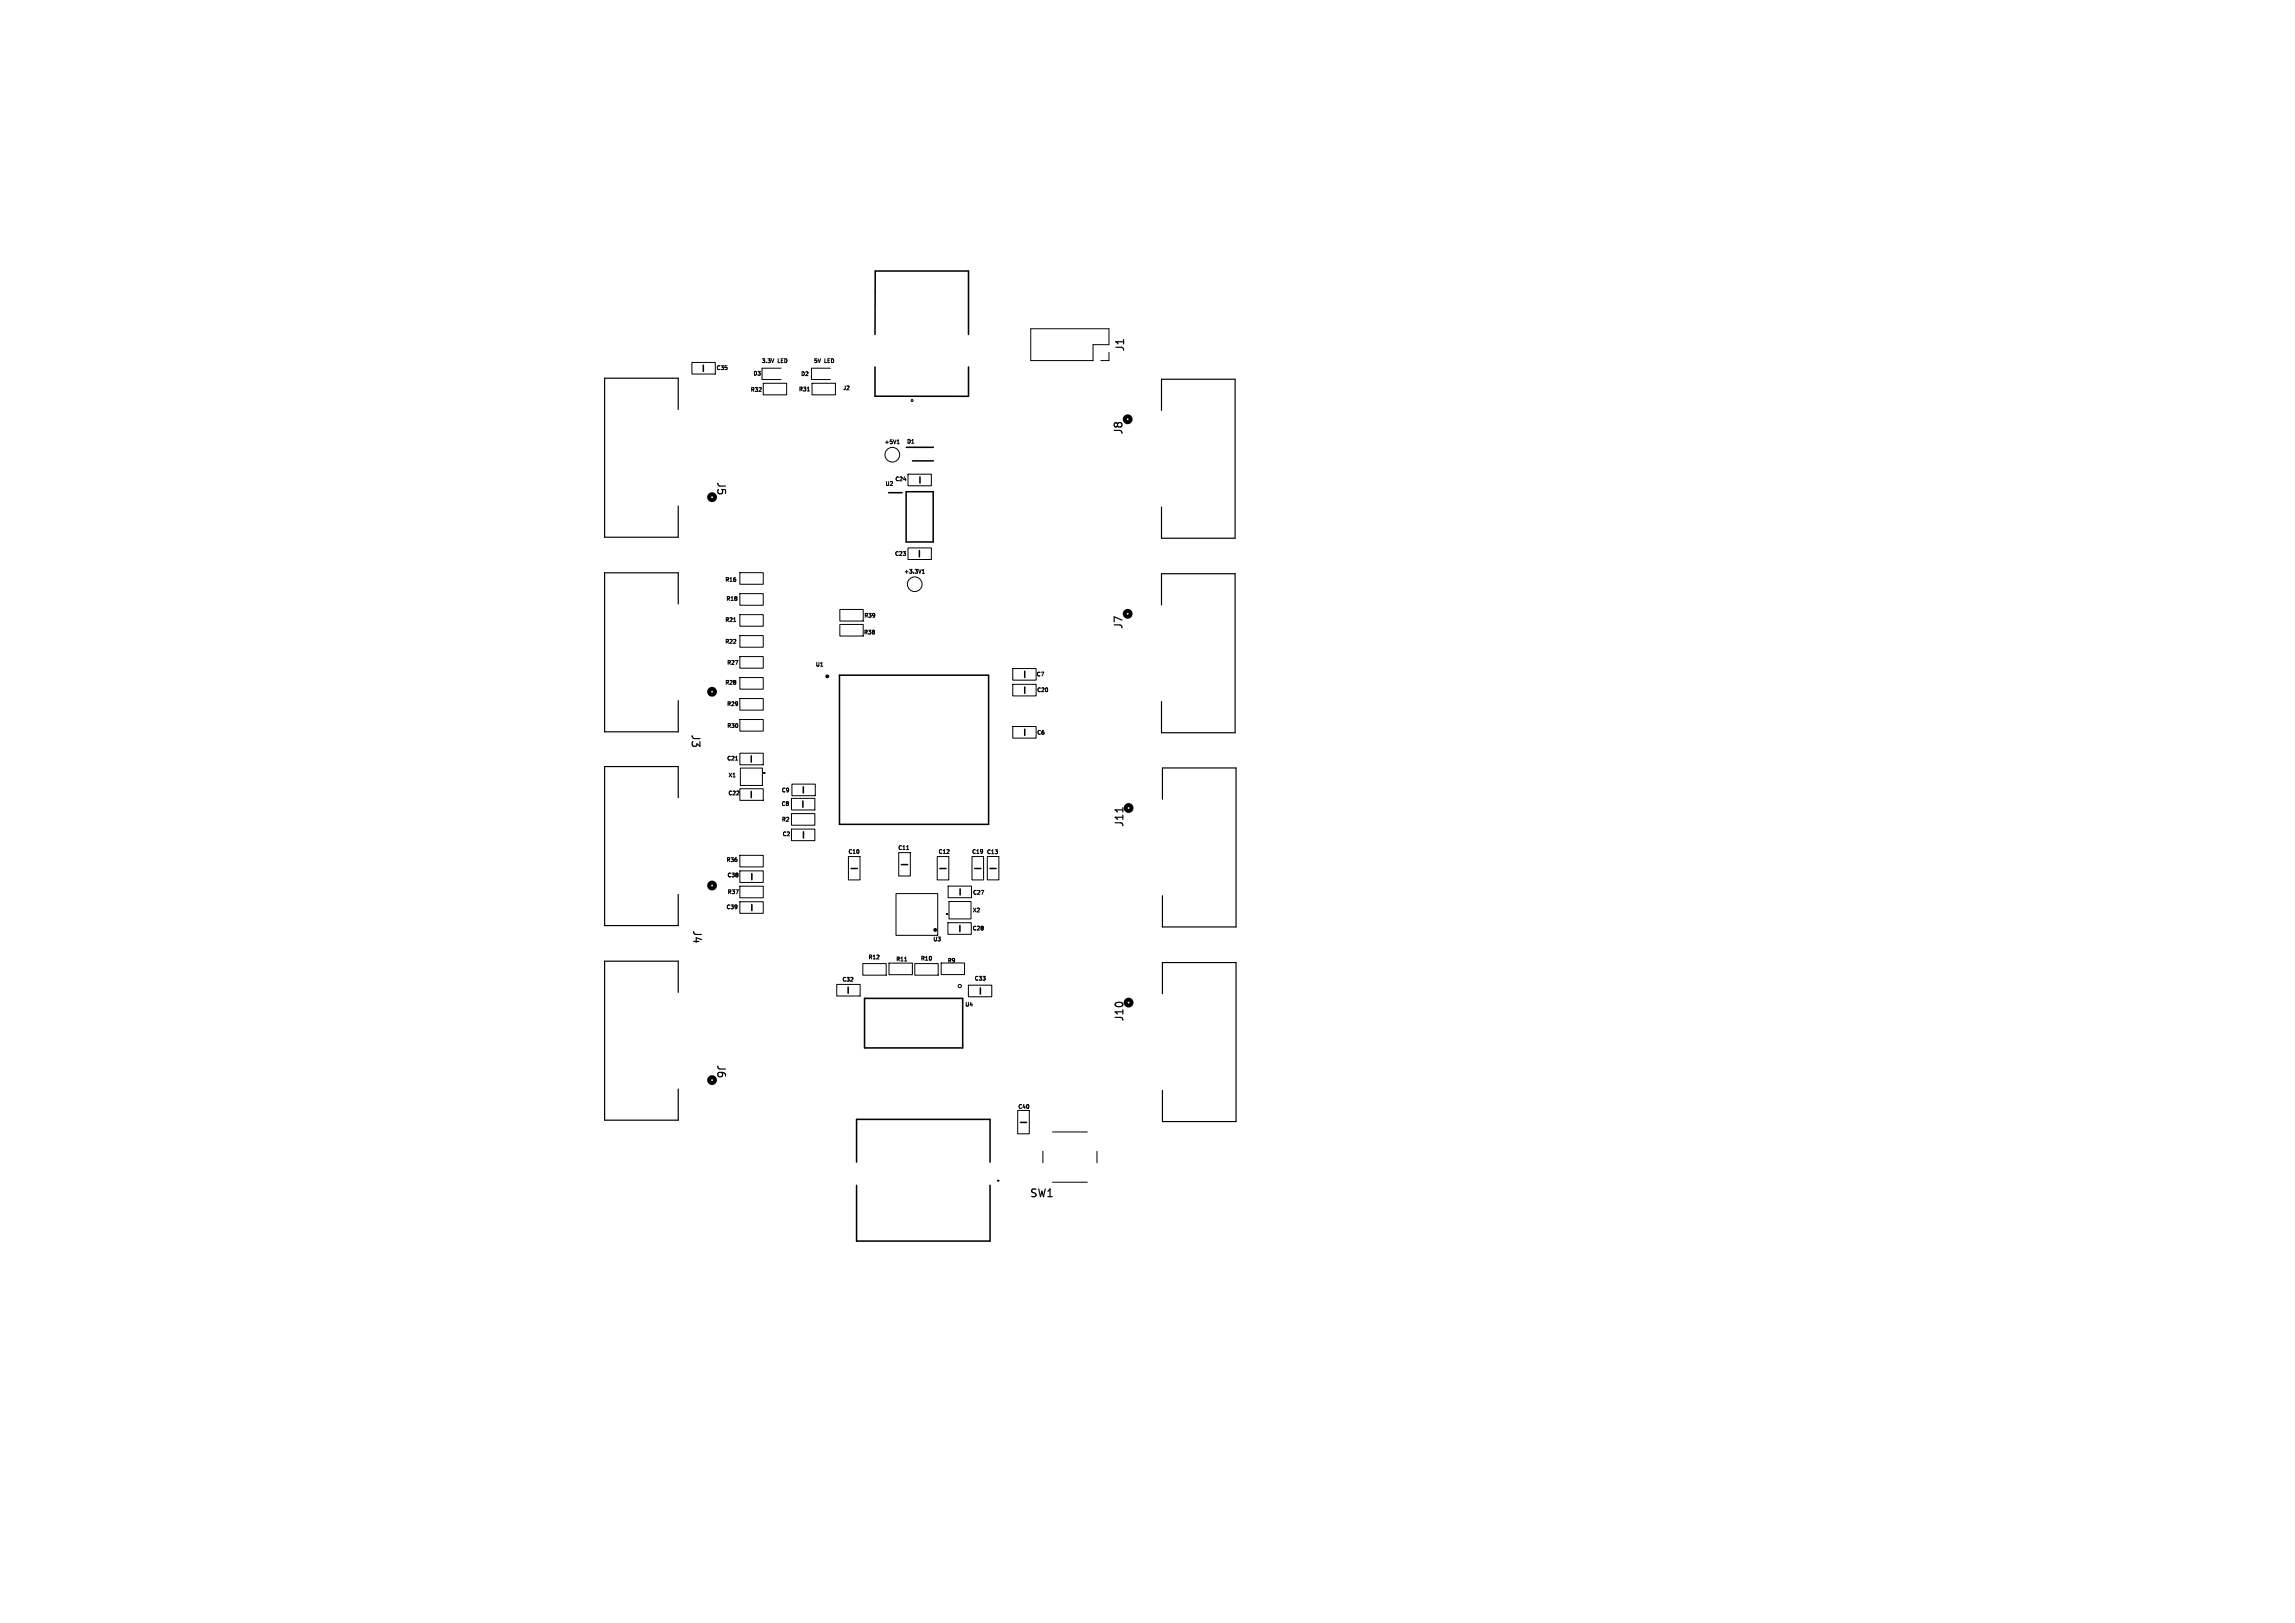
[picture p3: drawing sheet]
<svg xmlns="http://www.w3.org/2000/svg" width="297mm" height="210mm" viewBox="0 0 297 210" stroke-linecap="round" stroke-linejoin="round" font-family="sans-serif">
<defs><g id="words">
<g font-size="1.4">
<text x="145.7" y="45.6" transform="rotate(-90 145.7 45.6)">J1</text>
<text x="145.5" y="56.3" transform="rotate(-90 145.5 56.3)">J8</text>
<text x="92.6" y="62.2" transform="rotate(90 92.6 62.2)">J5</text>
<text x="145.5" y="81.5" transform="rotate(-90 145.5 81.5)">J7</text>
<text x="89.3" y="94.9" transform="rotate(90 89.3 94.9)">J3</text>
<text x="145.6" y="107.1" transform="rotate(-90 145.6 107.1)">J11</text>
<text x="89.5" y="120.3" transform="rotate(90 89.5 120.3)">J4</text>
<text x="92.6" y="137.7" transform="rotate(90 92.6 137.7)">J6</text>
<text x="145.6" y="132.3" transform="rotate(-90 145.6 132.3)">J10</text>
<text x="133.2" y="155.1">SW1</text>
</g>
<g font-size=".7">
<text x="98.5" y="47">3.3V</text>
<text x="100.7" y="47">LED</text>
<text x="105.3" y="47">5V</text>
<text x="106.8" y="47">LED</text>
<text x="92.6" y="48">C35</text>
<text x="97.1" y="50.8">R32</text>
<text x="97.4" y="48.7">D3</text>
<text x="103.3" y="50.8">R31</text>
<text x="103.6" y="48.8">D2</text>
<text x="109" y="50.6">J2</text>
<text x="114.4" y="57.6">+5V1</text>
<text x="117.3" y="57.5">D1</text>
<text x="114.5" y="63">U2</text>
<text x="115.8" y="62.4">C24</text>
<text x="93.8" y="75.4">R16</text>
<text x="93.9" y="77.9">R18</text>
<text x="115.7" y="72">C23</text>
<text x="116.9" y="74.3">+3.3V1</text>
<text x="93.8" y="83.4">R22</text>
<text x="93.8" y="80.6">R21</text>
<text x="111.7" y="82.2">R38</text>
<text x="111.8" y="80">R39</text>
<text x="93.8" y="88.7">R28</text>
<text x="94" y="86.1">R27</text>
<text x="105.5" y="86.4">U1</text>
<text x="134.1" y="87.6">C7</text>
<text x="134.1" y="89.7">C20</text>
<text x="94" y="91.5">R29</text>
<text x="94" y="94.3">R30</text>
<text x="134.1" y="95.2">C6</text>
<text x="94" y="98.5">C21</text>
<text x="94.2" y="100.7">X1</text>
<text x="94.2" y="103">C22</text>
<text x="101" y="104.4">C8</text>
<text x="101.1" y="102.7">C9</text>
<text x="101.1" y="106.4">R2</text>
<text x="93.9" y="111.7">R36</text>
<text x="94" y="113.6">C38</text>
<text x="101.2" y="108.3">C2</text>
<text x="109.7" y="110.6">C10</text>
<text x="116.2" y="110.1">C11</text>
<text x="121.4" y="110.6">C12</text>
<text x="125.7" y="110.6">C19</text>
<text x="127.6" y="110.6">C13</text>
<text x="93.9" y="117.8">C39</text>
<text x="94.1" y="115.8">R37</text>
<text x="125.8" y="118.2">X2</text>
<text x="125.8" y="115.9">C27</text>
<text x="112.3" y="124.3">R12</text>
<text x="115.9" y="124.5">R11</text>
<text x="119.1" y="124.4">R10</text>
<text x="120.7" y="121.9">U3</text>
<text x="122.6" y="124.7">R9</text>
<text x="125.8" y="120.5">C28</text>
<text x="108.9" y="127.1">C32</text>
<text x="124.8" y="130.4">U4</text>
<text x="126" y="127">C33</text>
<text x="131.7" y="143.6">C40</text>
</g>
</g></defs>
<g fill="none" stroke="#000" stroke-width=".13">
<path d="M89.5 46.9h3.1v1.5h-3.1zM98.8 49.6h3v1.5h-3zM101.1 47.6h-2.5v1.5h2.5M104.5 50.6h.3M105.1 49.6h3v1.5h-3zM107.5 47.6h-2.5v1.5h2.5M116.1 57.4h.3M116.1 57.1l.1-.2v.5M133.4 42.5h10.1v2.1h-2v2.1h-8.1zM143.5 45.6v1.1h-1M95.7 74.1h3.1v1.5h-3.1zM95.7 76.8h3.1v1.5h-3.1z"/>
<path d="M95.7 79.5h3.1v1.5h-3.1zM108.7 78.9h3v1.5h-3zM117.5 61.4h3v1.5h-3zM117.5 70.9h3v1.5h-3zM119.4 74.2h.2M119.4 73.8l.1-.1v.5M94.9 80.4h.3M95.2 98.4h.3M95.7 85h3.1v1.5h-3.1zM95.7 87.7h3.1v1.5h-3.1zM95.7 97.5h3.1v1.5h-3.1zM95.7 93.1h3.1v1.5h-3.1z"/>
<path d="M95.7 82.2h3.1v1.5h-3.1zM95.7 90.4h3.1v1.5h-3.1zM95.8 99.4h2.9v2.2h-2.9zM108.7 80.8h3v1.5h-3zM131.1 94h3v1.5h-3zM131.1 86.5h3v1.5h-3zM131.1 88.5h3v1.5h-3zM95.7 110.7h3.1v1.5h-3.1zM95.7 114.7h3.1v1.5h-3.1zM95.7 102.1h3.1v1.5h-3.1zM95.7 112.7h3.1v1.5h-3.1zM95.7 116.7h3.1v1.5h-3.1z"/>
<path d="M102.4 107.3h3.1v1.5h-3.1zM102.4 103.3h3.1v1.5h-3.1zM102.4 105.3h3.1v1.5h-3.1zM102.5 101.5h3v1.5h-3zM109.8 110.8h1.5v3.1h-1.5zM116 115.6h5.4v5.4h-5.4zM116.3 110.3h1.5v3.1h-1.5zM117.3 109.9h.3M121.3 110.8h1.5v3.1h-1.5zM122.7 119.4h3v1.5h-3zM122.7 114.7h3v1.5h-3zM122.8 116.7h2.9v2.2h-2.9z"/>
<path d="M125.8 110.8h1.5v3.1h-1.5zM127.8 110.8h1.5v3.1h-1.5zM108.3 127.4h3v1.5h-3zM111.7 124.7h3v1.5h-3zM115.1 124.6h3v1.5h-3zM117.1 124.3h.2M118.4 124.7h3v1.5h-3zM121.8 124.6h3v1.5h-3zM125.3 127.5h3v1.5h-3zM131.7 143.7h1.5v3h-1.5zM135 149v1.5M136.2 153h4.5"/>
<path d="M136.2 146.5h4.5M142 149v1.5"/>
<circle cx="115.5" cy="58.8" r=".95"/>
<circle cx="118" cy="51.8" r=".13"/>
<circle cx="118.4" cy="75.6" r=".95"/>
<circle cx="98.9" cy="100" r=".05"/>
<circle cx="122.6" cy="118.3" r=".05"/>
<circle cx="124.2" cy="127.6" r=".21"/>
<circle cx="129.2" cy="152.8" r=".05"/>
</g>
<path d="M87.8 53v-4.1h-9.6v20.6h9.6v-4M150.3 53.1v-4h9.5v20.5h-9.5v-4M87.8 78.2v-4.1h-9.6v20.6h9.6v-4M150.3 78.3v-4.1h9.5v20.6h-9.5v-4M87.8 103.2v-4h-9.6v20.6h9.6v-4.1M145.3 104.5v.6M150.4 103.4v-4h9.6v20.5h-9.6v-4M87.8 128.4v-4h-9.6v20.5h9.6v-4M150.4 128.6v-4h9.6v20.5h-9.6v-4" fill="none" stroke="#000" stroke-width=".15"/>
<g fill="none" stroke="#000" stroke-width=".2">
<path d="M91 47.3v.8M113.2 47.5v3.8h12.1v-3.8M113.2 43.3l.1-8.2h12v8.2M117.3 57.9h3.5M118.1 59.6h2.7M115 63.8h1.7M117.3 63.6h3.5v6.5h-3.5zM119 71.2v.8M119.1 61.7v.8M97.2 97.8v.8M108.6 87.4h19.3v19.3h-19.3zM132.6 86.9v.8"/>
<path d="M132.6 88.9v.8M132.6 94.4v.8M97.2 102.4v.8M97.3 113v.8M97.3 117v.8M103.9 103.7v.8M104 101.8v.8M104 107.6v.8M110.1 112.4h.8M116.7 111.9h.8M121.6 112.4h.8M124.2 119.7v.8"/>
<path d="M124.3 115v.8M126.1 112.4h.8M128.1 112.4h.8M109.8 127.7v.8M111.9 129.2h12.7v6.4h-12.7zM126.9 127.8v.8M110.9 150.4v-5.6h17.2v5.6M110.9 153.4v7.2h17.2v-7.2M132.1 145.2h.8"/>
</g>
<g fill="none" stroke="#000" stroke-width=".51">
<circle cx="145.9" cy="54.3" r=".38"/>
<circle cx="92.1" cy="64.3" r=".38"/>
<circle cx="145.9" cy="79.4" r=".38"/>
<circle cx="92.1" cy="89.5" r=".38"/>
<circle cx="92.1" cy="114.6" r=".38"/>
<circle cx="146.1" cy="104.6" r=".38"/>
<circle cx="92.1" cy="139.8" r=".38"/>
<circle cx="146.1" cy="129.7" r=".38"/>
</g>
<g fill="#000" stroke="#000" stroke-width=".13">
<circle cx="98.9" cy="100" r=".05"/>
<circle cx="99" cy="100" r=".05"/>
<circle cx="122.5" cy="118.3" r=".05"/>
<circle cx="122.6" cy="118.3" r=".05"/>
<circle cx="129.1" cy="152.8" r=".05"/>
<circle cx="129.2" cy="152.8" r=".05"/>
</g>
<g fill="none" stroke="#000" stroke-width=".25">
<circle cx="107.1" cy="87.5" r=".12"/>
<circle cx="121" cy="120.3" r=".12"/>
</g>
<use href="#words"/>
</svg>
